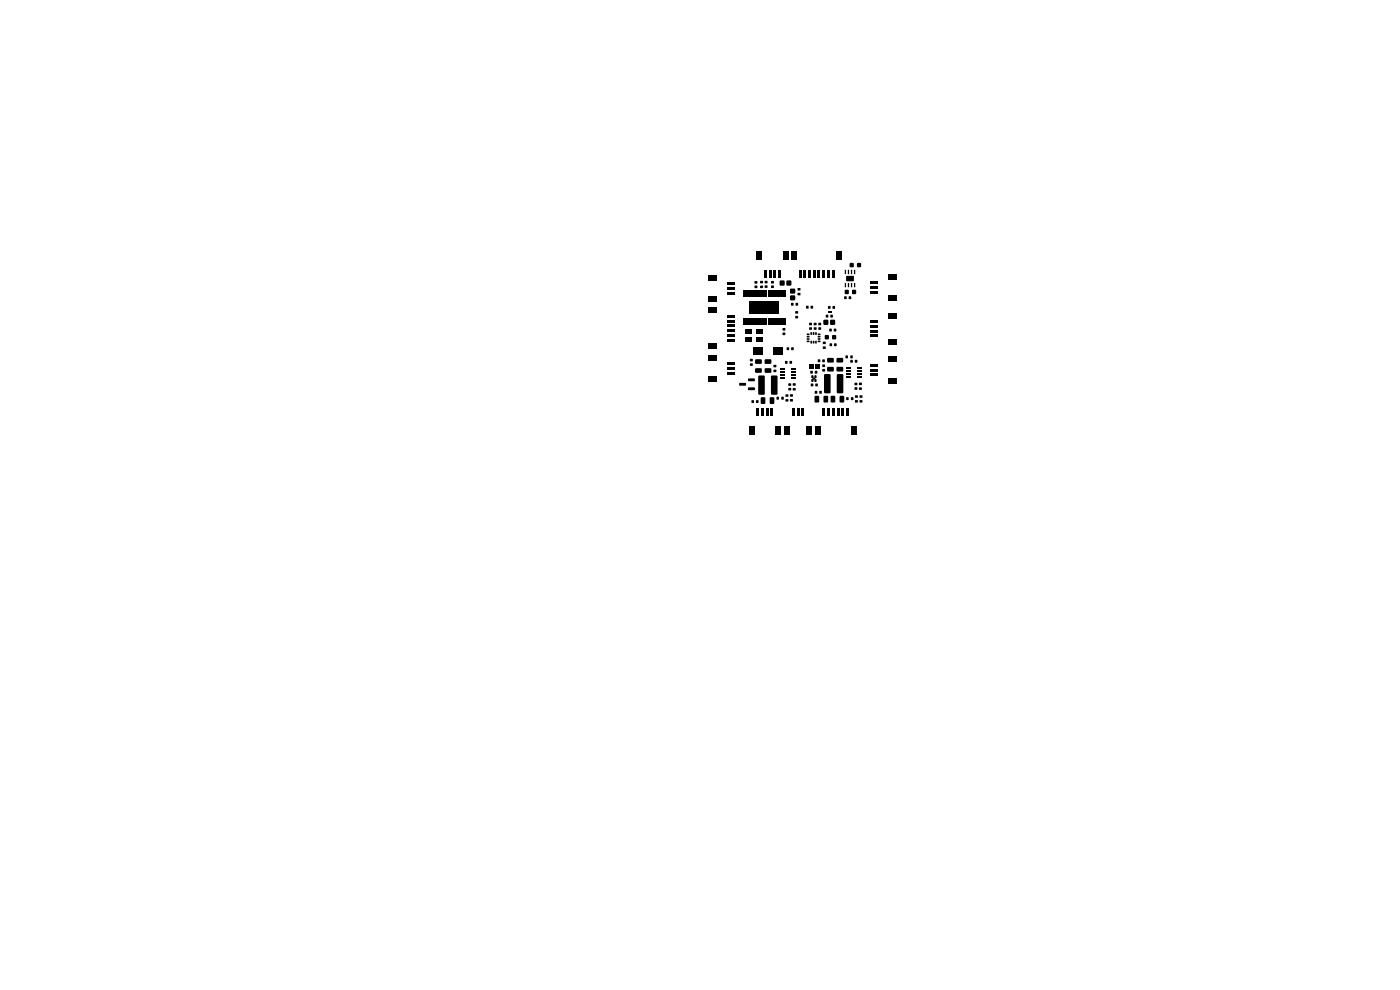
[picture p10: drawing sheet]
<svg xmlns="http://www.w3.org/2000/svg" width="297mm" height="210mm" viewBox="0 0 297 210" stroke-linecap="round" stroke-linejoin="round" font-family="sans-serif">
<path d="M179.6 58.6h1.4v1h-1.4zM172.2 79.7h.3l-.2 .4zM172.2 80.5l.3 .2v.2h-.3zM172.9 79.7h.2v.4l-.2-.1zM172.9 80.7l.2-.2v.4h-.2z" fill="#000" stroke="#000" stroke-width=".21"/>
<g fill="#000">
<path d="M150.2 58.3h1.8v1.2h-1.8zM160.5 53.3h1.2v1.8h-1.2zM162.1 57.3h.6v1.5h-.6zM163.1 57.3h.6v1.5h-.6zM164.1 57.3h.6v1.5h-.6zM165.1 57.3h.6v1.5h-.6zM165.5 59.5h.9v1h-.9zM166.1 53.3h1.2v1.8h-1.2zM166.9 59.5h.9v1h-.9zM167.8 53.3h1.2v1.8h-1.2zM169.4 57.3h.6v1.5h-.6zM170.4 57.3h.6v1.5h-.6z"/>
<path d="M171.4 57.3h.6v1.5h-.6zM172.4 57.3h.6v1.5h-.6zM173.4 57.3h.6v1.5h-.6zM174.4 57.3h.6v1.5h-.6zM175.4 57.3h.6v1.5h-.6zM176.4 57.3h.6v1.5h-.6zM177.4 53.3h1.2v1.8h-1.2zM179.2 57.2l.3 .1v.9l-.3-.1zM179.9 57.2l.2 .1v.9l-.2-.1zM180.3 55.8h.8v.8h-.8zM180.5 57.2l.3 .1v.9l-.3-.1zM181.2 57.2l.2 .1v.9l-.2-.1z"/>
<path d="M181.9 55.8h.7v.8h-.7zM184.7 59.7h1.6v.6h-1.6zM188.5 58.1h1.8v1.2h-1.8zM150.2 62.9h1.8v1.2h-1.8zM150.2 75.3h1.8v1.2h-1.8zM150.3 72.9h1.8v1.2h-1.8zM150.3 65.3h1.8v1.2h-1.8zM154.2 61.9h1.6v.6h-1.6zM154.2 60.9h1.6v.6h-1.6zM154.2 59.9h1.6v.6h-1.6zM154.2 78.9h1.6v.6h-1.6zM154.2 77.9h1.6v.6h-1.6z"/>
<path d="M154.2 76.9h1.6v.6h-1.6zM154.3 71.9h1.5v.6h-1.5zM154.3 70.9h1.5v.6h-1.5zM154.3 69.9h1.5v.6h-1.5zM154.3 68.9h1.5v.6h-1.5zM154.3 67.9h1.5v.6h-1.5zM154.3 66.9h1.5v.6h-1.5zM157.7 67.4h.5v1.5h-.5zM157.7 61.6h.5v1.4h-.5zM158.2 69.7h1.3v1.1h-1.3zM158.2 71.5h1.3v1h-1.3zM158.4 67.4h.4v1.5h-.4z"/>
<path d="M158.4 61.6h.4v1.4h-.4zM159 67.4h.5v1.5h-.5zM159 61.6h.5v1.4h-.5zM159.1 77.1h.6v.5h-.6zM159.1 76.1h.6v.5h-.6zM159.7 67.4h.4v1.5h-.4zM159.7 61.6h.4v1.4h-.4zM159.8 73.6h2.1v1.5h-2.1zM160.1 60.6h.5v.5h-.5zM160.1 59.7h.5v.4h-.5zM160.3 67.4h.5v1.5h-.5zM160.3 61.6h.5v1.4h-.5z"/>
<path d="M160.2 78.2l1.3-.1 .1 .3v.5l-.2 .2h-1.1l-.1-.2zM160.2 76.3l1.3-.1 .1 .3v.5l-.2 .2h-1.1l-.1-.2zM160.5 69.7h1.3v1.1h-1.3zM160.5 71.5h1.3v1h-1.3zM161 67.4h.4v1.5h-.4zM161 61.6h.4v1.4h-.4zM161.3 60.6h.5v.5h-.5zM161.3 59.6h.5v.5h-.5zM161.6 67.4h.5v1.5h-.5zM161.6 61.6h.5v1.4h-.5zM162.3 67.4h.4v1.5h-.4zM162.3 61.6h.4v1.4h-.4z"/>
<path d="M162.3 60.6h.5v.4h-.5zM162.3 59.6h.5v.5h-.5zM162.3 78.2l1.2-.1 .1 .3v.5l-.2 .2h-1l-.2-.2zM162.3 76.3l1.2-.1 .1 .3v.5l-.2 .2h-1l-.2-.2zM162.9 67.4h.5v1.5h-.5zM162.9 61.6h.5v1.4h-.5zM163.6 67.4h.4v1.5h-.4zM163.6 61.6h.4v1.4h-.4zM163.6 60.6h.5v.5h-.5zM163.6 59.6h.5v.5h-.5zM164 73.6h2.1v1.5h-2.1zM164.1 78.4h.6v.5h-.6z"/>
<path d="M164.1 77.4h.6v.5h-.6zM164.2 67.4h.5v1.5h-.5zM164.2 61.6h.5v1.4h-.5zM164.9 67.4h.4v1.5h-.4zM164.9 61.6h.4v1.4h-.4zM159.1 63.9h6.2v2.7h-6.2zM165.5 67.4h.5v1.5h-.5zM165.5 61.6h.5v1.4h-.5zM166.2 67.4h.4v1.5h-.4zM166.2 61.6h.4v1.4h-.4zM166 69.6h.6v.5h-.6zM166 70.6h.6v.4h-.6z"/>
<path d="M165.5 80h1.1v.3h-1.1zM165.5 79.3h1.1v.4h-1.1zM165.5 78.7h1.1v.3h-1.1zM165.5 78h1.1v.4h-1.1zM166.6 76.6h.4v.5h-.4zM166.9 73.7h.5v.5h-.5zM167.7 62.7h.9v1h-.9zM167.7 61.3h.9v.9h-.9zM167.5 76.6h.5v.5h-.5zM167.8 64.3h.5v.5h-.5zM167.9 73.7h.4v.5h-.4zM167.8 78.7h1.1v.3h-1.1z"/>
<path d="M167.8 79.3h1.1v.4h-1.1zM167.8 80h1.1v.3h-1.1zM167.8 78h1.1v.4h-1.1zM168.7 66h.6v.5h-.6zM168.7 67h.6v.5h-.6zM168.8 64.3h.5v.5h-.5zM169.2 61.1h.6v.5h-.6zM169.2 62.1h.6v.5h-.6zM171 64.9h.5v.5h-.5zM171.2 72.3l.5-.1v.3l-.5 .1zM171.2 71.8l.5-.1v.3l-.5 .1zM171.2 71.3l.5-.1v.3l-.5 .1z"/>
<path d="M171.2 70.8l.5-.1v.3l-.5 .1zM171.6 77.3h1v1h-1zM171.7 69.5h.5v.4h-.5zM171.7 68.5h.5v.5h-.5zM171.9 78.7h.5v.5h-.5zM172 70.5h.3l-.1 .5h-.3zM172 72.3h.3l-.1 .6-.3-.1zM172 64.9h.5v.5h-.5zM172.5 70.5h.3l-.1 .5h-.3zM172.5 72.3h.3l-.1 .6-.3-.1zM172.7 79.9l.3 .4-.3 .4-.4-.4zM172.7 69.5h.5v.4h-.5z"/>
<path d="M172.7 68.5h.5v.5h-.5zM172.9 78.7h.5v.5h-.5zM173 70.5h.3l-.1 .5h-.3zM173 72.3h.3l-.1 .6-.3-.1zM173 77.3h1v1h-1zM173.5 70.8l.5-.1 .1 .3-.6 .1zM173.5 71.3l.5-.1 .1 .3-.6 .1zM173.5 71.8l.5-.1 .1 .3-.6 .1zM173.5 72.3l.5-.1 .1 .3-.6 .1zM173.5 76.3h.5v.5h-.5zM173.6 69.5h.6v.4h-.6zM173.6 68.5h.6v.5h-.6z"/>
<path d="M174.5 76.3h.5v.5h-.5zM174.5 78.3h.5v.5h-.5zM174.5 77.3h.5v.5h-.5zM174.6 72.5h.6v.5h-.6zM174.6 73.5h.6v.5h-.6zM175.6 65.9h.4v.4h-.4zM175.7 64.9h.5v.6h-.5zM175.5 77.9l1.2-.1 .2 .3v.6l-.3 .1h-1l-.1-.2zM175.5 76l1.2-.1 .2 .3v.6l-.3 .1h-1l-.1-.2zM175.2 66.8h.5v.5h-.5zM174.7 67.9h1v1h-1zM175 71.1h.8v.8h-.8z"/>
<path d="M176.2 65.9h.3v.4h-.3zM176 69.7h.4v.6h-.4zM176 72.9h.5v.5h-.5zM176.6 64.9h.5v.6h-.5zM176.2 66.8h.5v.5h-.5zM176.2 67.9h.9v1h-.9zM176.6 71.1h.7v.8h-.7zM176.9 69.7h.5v.6h-.5zM177 72.9h.5v.5h-.5zM177.5 77.9l1.2-.1 .2 .3v.6l-.3 .1h-1l-.2-.2zM177.5 76l1.2-.1 .2 .3v.6l-.3 .1h-1l-.2-.2zM179.2 60h.3v.9h-.3z"/>
<path d="M179.4 75.4h.5v.6h-.5zM179.1 62.9h.5v.5h-.5zM179.9 60h.2v.9h-.2zM179.3 61.5h.7v.8h-.7zM180.4 75.4h.5v.6h-.5zM179.5 79.8h1v.4h-1zM179.5 79.2h1v.3h-1zM179.5 78.5h1v.4h-1zM179.5 77.9h1v.3h-1zM180.5 60h.3v.9h-.3zM180.1 62.9h.4v.5h-.4zM180.4 76.4h.5v.5h-.5z"/>
<path d="M181.2 60h.2v.9h-.2zM180.8 61.5h.8v.8h-.8zM181.4 76.4h.5v.5h-.5zM181.8 77.9h1v.3h-1zM181.8 78.5h1v.4h-1zM181.8 79.2h1v.3h-1zM181.8 79.8h1v.4h-1zM184.7 68h1.5v.6h-1.5zM184.7 69h1.5v.6h-1.5zM184.7 70h1.5v.6h-1.5zM184.7 71h1.5v.6h-1.5zM184.7 60.7h1.6v.6h-1.6z"/>
<path d="M184.7 61.7h1.6v.6h-1.6zM184.7 77.2h1.6v.6h-1.6zM184.7 78.2h1.6v.6h-1.6zM184.7 79.2h1.6v.6h-1.6zM188.4 66.4h1.8v1.2h-1.8zM188.4 72h1.8v1.2h-1.8zM188.5 62.7h1.8v1.2h-1.8zM188.5 75.6h1.8v1.2h-1.8zM150.2 79.9h1.8v1.2h-1.8zM156.8 81.3l1.4-.1 .1 .5-1.4 .1zM159.5 84.9h.4v.6h-.4zM158.9 90.5h1.2v1.8h-1.2z"/>
<path d="M158.7 80.3h1.4v.5l-1.3 .1zM158.7 82.2h1.4v.5l-1.3 .1zM160.4 84.9h.5v.6h-.5zM160.5 86.7h.6v1.6h-.6zM161.4 84.3h.7l.3 .1v1.1l-.2 .2h-.6l-.2-.2zM161.5 86.7h.6v1.6h-.6zM160.9 79.7h1.1l.2 .1v3.7l-.1 .2-1 .1-.2-.2zM162.5 86.7h.6v1.6h-.6zM163.3 84.3h.7l.3 .1v1.1l-.2 .2h-.6l-.2-.2zM163.5 86.7h.6v1.6h-.6zM164.8 84.2h.4v.5h-.4zM163.6 79.7h1.1l.2 .1v3.7l-.1 .2-1 .1-.2-.2z"/>
<path d="M164.5 90.5h1.2v1.8h-1.2zM165.8 84.2h.4v.5h-.4zM166.7 84.7h.5v.5h-.5zM166.7 83.7h.5v.4h-.5zM166.4 90.5h1.2v1.8h-1.2zM167.3 81.3h.5v.5h-.5zM167.3 82.3h.5v.5h-.5zM167.6 84.7h.6v.4h-.6zM167.6 83.7h.6v.4h-.6zM168.2 82.3h.6v.5h-.6zM168.2 81.3h.6v.5h-.6zM168 86.7h.6v1.6h-.6z"/>
<path d="M169 86.7h.6v1.6h-.6zM170 86.7h.6v1.6h-.6zM172 81.4h.5v.5h-.5zM171 90.5h1.2v1.8h-1.2zM173 81.4h.5v.5h-.5zM172.9 82.9h.4v.6h-.4zM172.9 84h.6l.3 .1v1.1l-.2 .2h-.6l-.2-.2zM172.9 90.5h1.2v1.8h-1.2zM173.8 82.9h.5v.6h-.5zM174.5 86.7h.6v1.6h-.6zM174.8 84h.6l.3 .1v1.1l-.2 .2h-.6l-.2-.2zM175.5 86.7h.6v1.6h-.6z"/>
<path d="M176.3 84l.7-.1 .2 .2v1l-.1 .3h-.6l-.3-.2zM174.9 79.4l1.1-.1 .2 .2v3.7l-.1 .2h-1l-.3-.1zM176.5 86.7h.6v1.6h-.6zM177.5 86.7h.6v1.6h-.6zM178.2 84l.7-.1 .2 .2v1l-.1 .3h-.6l-.3-.2zM177.6 79.4l1.1-.1 .2 .2v3.7l-.1 .2h-1l-.3-.1zM178.5 86.7h.6v1.6h-.6zM179.5 84.3h.5v.5h-.5zM179.5 86.7h.6v1.6h-.6zM180.6 84.3h.4v.5h-.4zM181.4 84.9h.6v.5h-.6zM181.4 83.9h.6v.5h-.6z"/>
<path d="M180.5 90.5h1.2v1.8h-1.2zM181.3 81.2h.6v.5h-.6zM181.3 82.2h.6v.5h-.6zM182.3 82.2h.5v.5h-.5zM182.3 81.2h.5v.5h-.5zM182.4 84.9h.5v.5h-.5zM182.4 83.9h.5v.5h-.5zM188.5 80.2h1.8v1.2h-1.8z"/>
</g>
</svg>
